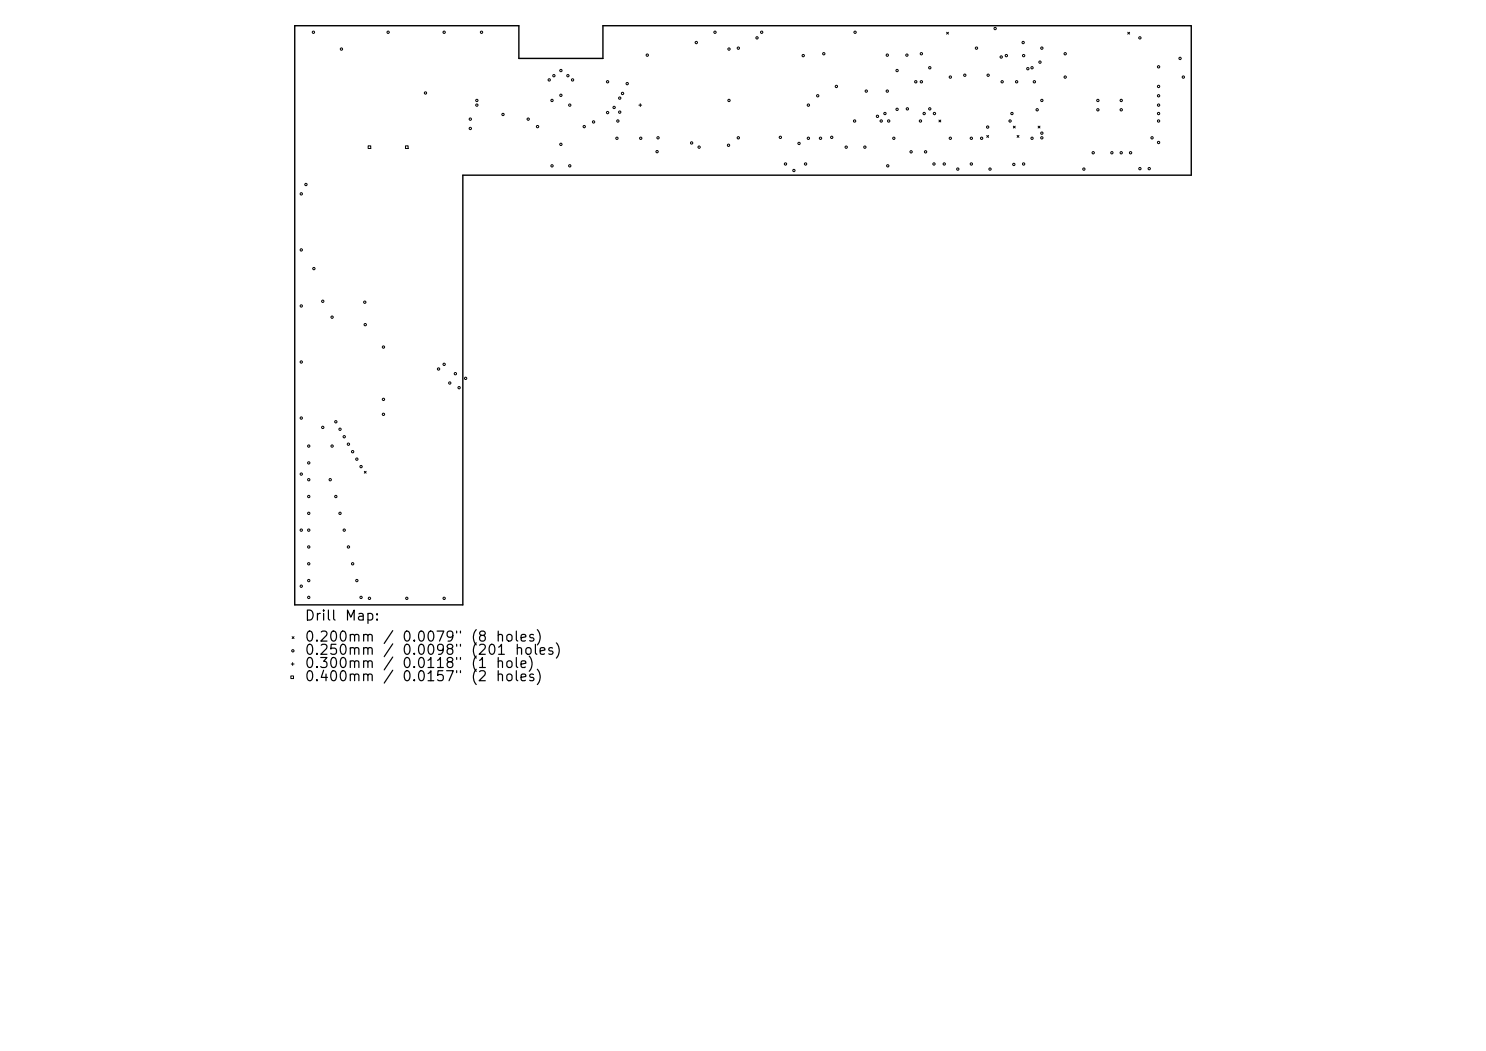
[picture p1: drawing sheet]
<svg xmlns="http://www.w3.org/2000/svg" width="297mm" height="210mm" viewBox="0 0 297 210" stroke-linecap="round" stroke-linejoin="round" font-family="sans-serif">
<defs><g id="words">
<g font-size="2">
<text x="60.8" y="124.5">Drill</text>
<text x="68.8" y="124.5">Map:</text>
<text x="60.8" y="128.7">0.200mm</text>
<text x="60.8" y="131.3">0.250mm</text>
<text x="76.4" y="128.7">/</text>
<text x="80.2" y="128.7">0.0079&quot;</text>
<text x="80.2" y="131.3">0.0098&quot;</text>
<text x="93.9" y="128.7">(8</text>
<text x="93.9" y="131.3">(201</text>
<text x="98.9" y="128.7">holes)</text>
<text x="60.8" y="134">0.300mm</text>
<text x="60.8" y="136.6">0.400mm</text>
<text x="80.2" y="134">0.0118&quot;</text>
<text x="80.2" y="136.6">0.0157&quot;</text>
<text x="93.9" y="134">(1</text>
<text x="93.9" y="136.6">(2</text>
<text x="98.9" y="134">hole)</text>
<text x="98.9" y="136.6">holes)</text>
</g>
</g></defs>
<path d="M58.9 5.1h44.8v6.6h16.8v-6.6h117.6v29.9h-145.6v85.9h-33.6z" fill="none" stroke="#000" stroke-width=".28"/>
<g fill="none" stroke="#000" stroke-width=".2">
<path d="M189.2 6.4l.4 .4M189.6 6.4l-.4 .4M225.4 6.4l.4 .4M225.8 6.4l-.4 .4M73.6 29.1h.5v.6h-.5zM81 29.1h.6v.6h-.6zM127.7 21h.5M128 20.7v.6M187.7 24l.3 .4M188 24l-.3 .4M197.2 27.1l.4 .3M197.6 27.1l-.4 .3"/>
<path d="M202.5 25.2l.4 .4M202.9 25.2l-.4 .4M203.3 27.1l.4 .3M203.7 27.1l-.4 .3M207.5 25.2l.4 .4M207.9 25.2l-.4 .4M72.8 94.2l.4 .3M73.2 94.2l-.4 .3M58.1 135.1h.6v.5h-.6zM58.2 132.7h.6M58.4 127.2l.4 .4M58.5 132.4v.6"/>
<path d="M58.8 127.2l-.4 .4"/>
<circle cx="62.6" cy="6.4" r=".23"/>
<circle cx="68.2" cy="9.8" r=".23"/>
<circle cx="77.6" cy="6.4" r=".23"/>
<circle cx="85" cy="18.6" r=".23"/>
<circle cx="88.8" cy="6.4" r=".23"/>
<circle cx="96.2" cy="6.4" r=".23"/>
<circle cx="109.8" cy="16" r=".23"/>
<circle cx="110.7" cy="15.1" r=".23"/>
<circle cx="112.1" cy="19" r=".23"/>
<circle cx="112.1" cy="14.1" r=".23"/>
<circle cx="113.5" cy="15.1" r=".23"/>
<circle cx="114.4" cy="16" r=".23"/>
<circle cx="121.4" cy="16.3" r=".23"/>
<circle cx="123.9" cy="19.6" r=".23"/>
<circle cx="124.4" cy="18.7" r=".23"/>
<circle cx="125.4" cy="16.7" r=".23"/>
<circle cx="129.4" cy="11" r=".23"/>
<circle cx="139.2" cy="8.5" r=".23"/>
<circle cx="142.9" cy="6.4" r=".23"/>
<circle cx="145.7" cy="9.8" r=".23"/>
<circle cx="147.6" cy="9.6" r=".23"/>
<circle cx="151.3" cy="7.6" r=".23"/>
<circle cx="152.2" cy="6.4" r=".23"/>
<circle cx="160.5" cy="11.1" r=".23"/>
<circle cx="163.4" cy="19.1" r=".23"/>
<circle cx="164.6" cy="10.7" r=".23"/>
<circle cx="167.2" cy="17.3" r=".23"/>
<circle cx="170.9" cy="6.4" r=".23"/>
<circle cx="173.1" cy="18.2" r=".23"/>
<circle cx="177.3" cy="18.2" r=".23"/>
<circle cx="177.3" cy="11" r=".23"/>
<circle cx="179.3" cy="14.1" r=".23"/>
<circle cx="181.3" cy="11" r=".23"/>
<circle cx="183" cy="16.3" r=".23"/>
<circle cx="184.2" cy="16.3" r=".23"/>
<circle cx="184.2" cy="10.7" r=".23"/>
<circle cx="185.8" cy="13.5" r=".23"/>
<circle cx="189.9" cy="15.4" r=".23"/>
<circle cx="192.8" cy="15" r=".23"/>
<circle cx="195.2" cy="9.6" r=".23"/>
<circle cx="197.5" cy="15" r=".23"/>
<circle cx="198.9" cy="5.7" r=".23"/>
<circle cx="200.1" cy="11.4" r=".23"/>
<circle cx="200.3" cy="16.3" r=".23"/>
<circle cx="201.1" cy="11.1" r=".23"/>
<circle cx="203.2" cy="16.3" r=".23"/>
<circle cx="204.5" cy="8.5" r=".23"/>
<circle cx="204.6" cy="11.1" r=".23"/>
<circle cx="205.4" cy="13.7" r=".23"/>
<circle cx="206.3" cy="13.5" r=".23"/>
<circle cx="206.7" cy="16.3" r=".23"/>
<circle cx="207.9" cy="12.4" r=".23"/>
<circle cx="208.2" cy="9.6" r=".23"/>
<circle cx="212.9" cy="10.7" r=".23"/>
<circle cx="212.9" cy="15.4" r=".23"/>
<circle cx="227.8" cy="7.6" r=".23"/>
<circle cx="231.6" cy="17.3" r=".23"/>
<circle cx="231.6" cy="13.4" r=".23"/>
<circle cx="231.6" cy="19.1" r=".23"/>
<circle cx="235.9" cy="11.7" r=".23"/>
<circle cx="236.5" cy="15.4" r=".23"/>
<circle cx="60.2" cy="38.7" r=".23"/>
<circle cx="61.1" cy="36.9" r=".23"/>
<circle cx="94" cy="23.8" r=".23"/>
<circle cx="94" cy="25.7" r=".23"/>
<circle cx="95.3" cy="20.1" r=".23"/>
<circle cx="95.3" cy="21" r=".23"/>
<circle cx="100.5" cy="22.9" r=".23"/>
<circle cx="105.6" cy="23.8" r=".23"/>
<circle cx="107.4" cy="25.3" r=".23"/>
<circle cx="110.3" cy="20.1" r=".23"/>
<circle cx="110.3" cy="33.1" r=".23"/>
<circle cx="112.1" cy="28.8" r=".23"/>
<circle cx="113.9" cy="21" r=".23"/>
<circle cx="113.9" cy="33.1" r=".23"/>
<circle cx="116.8" cy="25.3" r=".23"/>
<circle cx="118.6" cy="24.4" r=".23"/>
<circle cx="121.4" cy="22.5" r=".23"/>
<circle cx="122.7" cy="21.5" r=".23"/>
<circle cx="123.3" cy="27.6" r=".23"/>
<circle cx="123.5" cy="24.2" r=".23"/>
<circle cx="123.9" cy="22.4" r=".23"/>
<circle cx="128.1" cy="27.6" r=".23"/>
<circle cx="131.3" cy="30.3" r=".23"/>
<circle cx="131.5" cy="27.5" r=".23"/>
<circle cx="138.2" cy="28.6" r=".23"/>
<circle cx="139.7" cy="29.4" r=".23"/>
<circle cx="145.6" cy="29" r=".23"/>
<circle cx="145.7" cy="20.1" r=".23"/>
<circle cx="147.6" cy="27.5" r=".23"/>
<circle cx="156" cy="27.4" r=".23"/>
<circle cx="157" cy="32.8" r=".23"/>
<circle cx="158.7" cy="34.1" r=".23"/>
<circle cx="159.7" cy="28.7" r=".23"/>
<circle cx="161" cy="32.8" r=".23"/>
<circle cx="161.6" cy="21" r=".23"/>
<circle cx="161.6" cy="27.6" r=".23"/>
<circle cx="164" cy="27.6" r=".23"/>
<circle cx="166.2" cy="27.4" r=".23"/>
<circle cx="169.1" cy="29.4" r=".23"/>
<circle cx="170.8" cy="24.2" r=".23"/>
<circle cx="172.9" cy="29.4" r=".23"/>
<circle cx="175.4" cy="23.2" r=".23"/>
<circle cx="176.1" cy="24.2" r=".23"/>
<circle cx="176.9" cy="22.7" r=".23"/>
<circle cx="177.4" cy="33.1" r=".23"/>
<circle cx="177.6" cy="24.2" r=".23"/>
<circle cx="178.6" cy="27.6" r=".23"/>
<circle cx="179.3" cy="21.8" r=".23"/>
<circle cx="181.4" cy="21.8" r=".23"/>
<circle cx="182.1" cy="30.3" r=".23"/>
<circle cx="184" cy="24.2" r=".23"/>
<circle cx="184.7" cy="22.7" r=".23"/>
<circle cx="185" cy="30.3" r=".23"/>
<circle cx="185.8" cy="21.8" r=".23"/>
<circle cx="186.7" cy="32.8" r=".23"/>
<circle cx="186.8" cy="22.7" r=".23"/>
<circle cx="188.7" cy="32.8" r=".23"/>
<circle cx="189.9" cy="27.6" r=".23"/>
<circle cx="191.4" cy="33.8" r=".23"/>
<circle cx="194.1" cy="32.8" r=".23"/>
<circle cx="194.1" cy="27.6" r=".23"/>
<circle cx="196.2" cy="27.6" r=".23"/>
<circle cx="197.4" cy="25.4" r=".23"/>
<circle cx="197.9" cy="33.8" r=".23"/>
<circle cx="201.9" cy="24.2" r=".23"/>
<circle cx="202.3" cy="22.7" r=".23"/>
<circle cx="202.6" cy="32.9" r=".23"/>
<circle cx="204.6" cy="32.8" r=".23"/>
<circle cx="206.3" cy="27.6" r=".23"/>
<circle cx="207.3" cy="21.9" r=".23"/>
<circle cx="208.2" cy="20.1" r=".23"/>
<circle cx="208.2" cy="27.5" r=".23"/>
<circle cx="208.2" cy="26.6" r=".23"/>
<circle cx="216.6" cy="33.8" r=".23"/>
<circle cx="218.5" cy="30.5" r=".23"/>
<circle cx="219.4" cy="20.1" r=".23"/>
<circle cx="219.4" cy="21.9" r=".23"/>
<circle cx="222.2" cy="30.5" r=".23"/>
<circle cx="224.1" cy="20.1" r=".23"/>
<circle cx="224.1" cy="30.5" r=".23"/>
<circle cx="224.1" cy="21.9" r=".23"/>
<circle cx="226" cy="30.5" r=".23"/>
<circle cx="227.8" cy="33.7" r=".23"/>
<circle cx="229.7" cy="33.7" r=".23"/>
<circle cx="230.3" cy="27.5" r=".23"/>
<circle cx="231.6" cy="22.7" r=".23"/>
<circle cx="231.6" cy="28.5" r=".23"/>
<circle cx="231.6" cy="21" r=".23"/>
<circle cx="231.6" cy="24.2" r=".23"/>
<circle cx="60.2" cy="49.9" r=".23"/>
<circle cx="62.7" cy="53.7" r=".23"/>
<circle cx="60.2" cy="61.1" r=".23"/>
<circle cx="60.2" cy="72.3" r=".23"/>
<circle cx="64.5" cy="60.2" r=".23"/>
<circle cx="66.4" cy="63.4" r=".23"/>
<circle cx="72.9" cy="60.4" r=".23"/>
<circle cx="73" cy="64.9" r=".23"/>
<circle cx="76.6" cy="79.8" r=".23"/>
<circle cx="76.6" cy="69.3" r=".23"/>
<circle cx="87.7" cy="73.7" r=".23"/>
<circle cx="88.8" cy="72.8" r=".23"/>
<circle cx="89.9" cy="76.5" r=".23"/>
<circle cx="91" cy="74.7" r=".23"/>
<circle cx="91.8" cy="77.5" r=".23"/>
<circle cx="93.1" cy="75.6" r=".23"/>
<circle cx="60.2" cy="83.5" r=".23"/>
<circle cx="60.2" cy="94.7" r=".23"/>
<circle cx="61.7" cy="89.1" r=".23"/>
<circle cx="61.7" cy="99.2" r=".23"/>
<circle cx="61.7" cy="92.5" r=".23"/>
<circle cx="61.7" cy="95.9" r=".23"/>
<circle cx="64.5" cy="85.4" r=".23"/>
<circle cx="66" cy="95.9" r=".23"/>
<circle cx="66.4" cy="89.1" r=".23"/>
<circle cx="67.1" cy="99.2" r=".23"/>
<circle cx="67.1" cy="84.3" r=".23"/>
<circle cx="68" cy="85.8" r=".23"/>
<circle cx="68.8" cy="87.3" r=".23"/>
<circle cx="69.6" cy="88.8" r=".23"/>
<circle cx="70.5" cy="90.3" r=".23"/>
<circle cx="71.3" cy="91.7" r=".23"/>
<circle cx="72.2" cy="93.2" r=".23"/>
<circle cx="76.6" cy="82.8" r=".23"/>
<circle cx="60.2" cy="117.1" r=".23"/>
<circle cx="60.2" cy="105.9" r=".23"/>
<circle cx="61.7" cy="112.7" r=".23"/>
<circle cx="61.7" cy="102.6" r=".23"/>
<circle cx="61.7" cy="105.9" r=".23"/>
<circle cx="61.7" cy="116" r=".23"/>
<circle cx="61.7" cy="119.4" r=".23"/>
<circle cx="61.7" cy="109.3" r=".23"/>
<circle cx="68" cy="102.6" r=".23"/>
<circle cx="68.8" cy="105.9" r=".23"/>
<circle cx="69.6" cy="109.3" r=".23"/>
<circle cx="70.5" cy="112.7" r=".23"/>
<circle cx="71.3" cy="116" r=".23"/>
<circle cx="72.2" cy="119.4" r=".23"/>
<circle cx="73.8" cy="119.6" r=".23"/>
<circle cx="81.3" cy="119.6" r=".23"/>
<circle cx="88.8" cy="119.6" r=".23"/>
<circle cx="58.5" cy="130" r=".23"/>
</g>
<use href="#words"/>
</svg>
